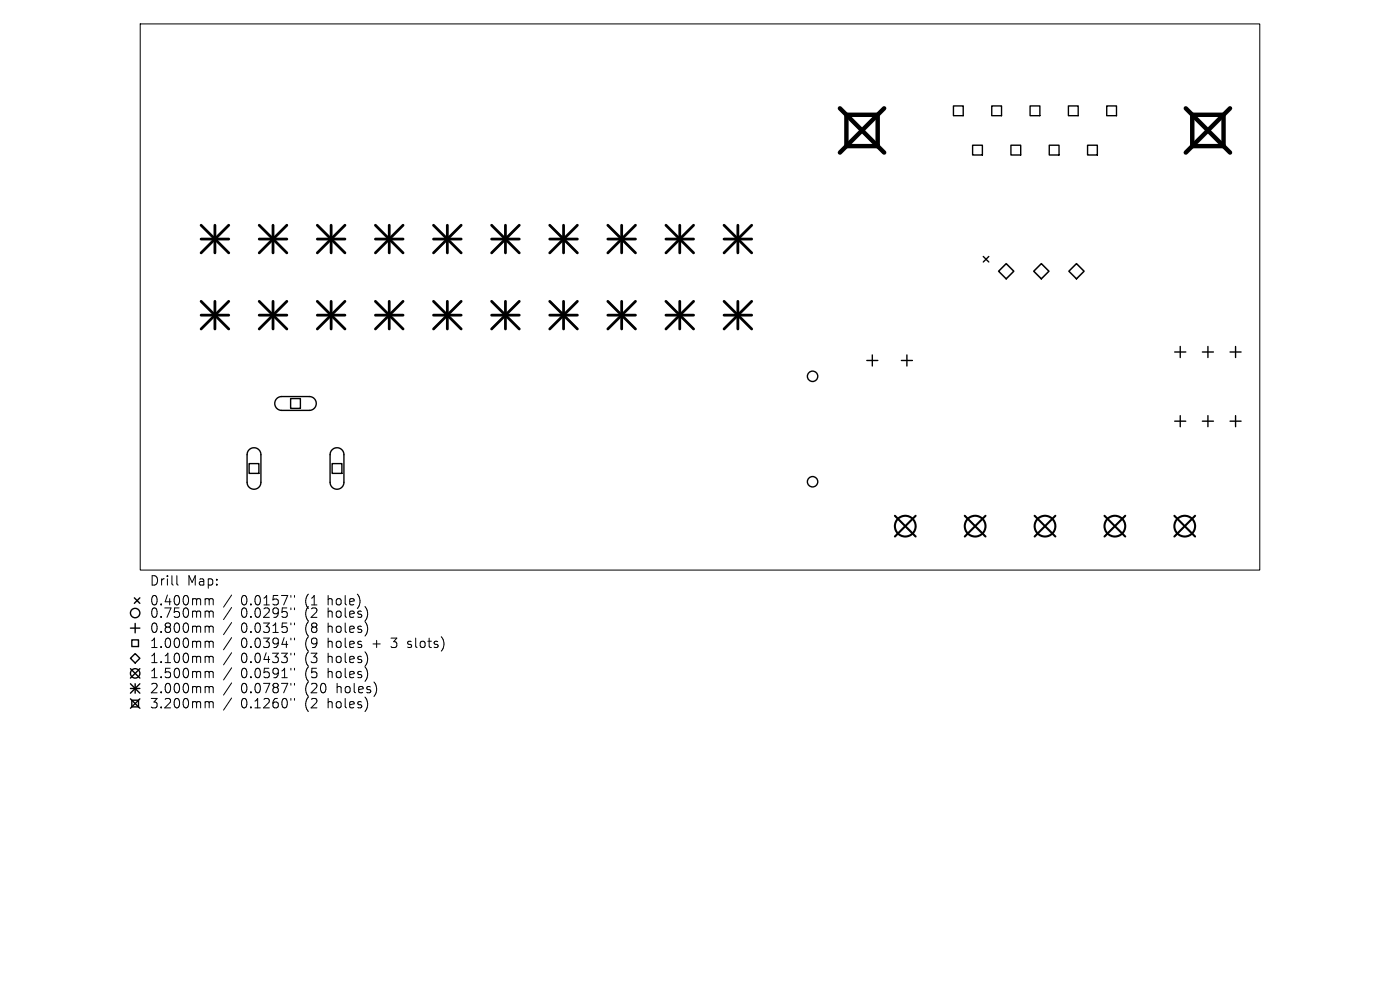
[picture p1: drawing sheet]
<svg xmlns="http://www.w3.org/2000/svg" width="297mm" height="210mm" viewBox="0 0 297 210" stroke-linecap="round" stroke-linejoin="round" font-family="sans-serif">
<defs><g id="words">
<g font-size="2.8">
<text x="31.7" y="124.5">Drill</text>
<text x="39.7" y="124.5">Map:</text>
<text x="31.7" y="128.7">0.400mm</text>
<text x="31.7" y="131.3">0.750mm</text>
<text x="51.1" y="128.7">0.0157&quot;</text>
<text x="51.1" y="131.3">0.0295&quot;</text>
<text x="64.8" y="128.7">(1</text>
<text x="64.8" y="131.3">(2</text>
<text x="69.8" y="128.7">hole)</text>
<text x="69.8" y="131.3">holes)</text>
<text x="31.7" y="134.5">0.800mm</text>
<text x="31.7" y="137.7">1.000mm</text>
<text x="51.1" y="134.5">0.0315&quot;</text>
<text x="51.1" y="137.7">0.0394&quot;</text>
<text x="64.8" y="134.5">(8</text>
<text x="64.8" y="137.7">(9</text>
<text x="69.8" y="134.5">holes)</text>
<text x="69.8" y="137.7">holes</text>
<text x="79.5" y="137.7">+</text>
<text x="83.7" y="137.7">3</text>
<text x="87.4" y="137.7">slots)</text>
<text x="31.7" y="140.9">1.100mm</text>
<text x="51.1" y="140.9">0.0433&quot;</text>
<text x="64.8" y="140.9">(3</text>
<text x="69.8" y="140.9">holes)</text>
<text x="31.7" y="144.1">1.500mm</text>
<text x="31.7" y="147.3">2.000mm</text>
<text x="51.1" y="144.1">0.0591&quot;</text>
<text x="51.1" y="147.3">0.0787&quot;</text>
<text x="64.8" y="144.1">(5</text>
<text x="64.8" y="147.3">(20</text>
<text x="69.8" y="144.1">holes)</text>
<text x="71.7" y="147.3">holes)</text>
<text x="31.7" y="150.5">3.200mm</text>
<text x="51.1" y="150.5">0.1260&quot;</text>
<text x="64.8" y="150.5">(2</text>
<text x="69.8" y="150.5">holes)</text>
</g>
</g></defs>
<g fill="none" stroke="#000" stroke-width=".21">
<path d="M29.7 5.1h237.6v115.8h-237.6zM37.5 122.1v1.7l.3 .3M43.8 127l.5 .1 .1 .2M43.8 129.6h.3l.3 .3M43.8 132.8l.5 .1 .1 .2M43.8 136l.5 .1 .1 .2M43.8 139.2l.5 .1 .1 .2M44.4 127.3l.3-.3 .4 .1 .1 1.2M44.4 127.3v1M44.4 129.9v1.1M44.4 133.1v1.1M44.4 136.3v1.1"/>
<path d="M44.4 139.5v1.1M44.4 129.9l.3-.3 .4 .1 .1 1.3M44.4 133.1l.3-.3 .4 .1 .1 1.3M44.4 136.3l.3-.3 .4 .1 .1 1.3M44.4 139.5l.3-.3 .4 .1 .1 1.3M49.1 126.2l-1.7 2.6M49.1 128.9l-1.7 2.5M49.1 132.1l-1.7 2.5M49.1 135.3l-1.7 2.5M49.1 138.5l-1.7 2.5M61.7 126.3v.4M61.7 129v.3"/>
<path d="M61.7 132.2v.3M61.7 135.4v.3M61.7 138.6v.3M62.5 126.3v.4M62.5 129v.3M62.5 132.2v.3M62.5 135.4v.3M62.5 138.6v.3M86.5 137.3l.2 .1M86.6 136.1v.5M43.8 142.4h.3l.3 .3M43.8 145.6l.5 .1 .1 .2"/>
<path d="M43.8 148.8l.5 .1 .1 .2M44.4 142.7v1.1M44.4 145.9v1.1M44.4 149.1v1.1M44.4 142.7l.3-.3 .4 .1 .1 1.3M44.4 145.9l.3-.3 .4 .1 .1 1.3M44.4 149.1l.3-.3 .4 .1 .1 1.3M49.1 141.7l-1.7 2.5M49.1 144.9l-1.7 2.5M49.1 148.1l-1.7 2.5M61.7 141.8v.3M61.7 145v.3"/>
<path d="M61.7 148.2v.3M62.5 141.8v.3M62.5 145v.3M62.5 148.2v.3"/>
</g>
<g fill="none" stroke="#000" stroke-width=".29">
<path d="M202.3 22.5h2v2h-2zM206.3 30.8h2.1v2.1h-2.1zM210.4 22.5h2.1v2h-2.1zM214.5 30.8h2v2.1h-2zM218.5 22.5h2.1v2h-2.1zM222.6 30.8h2.1v2.1h-2.1zM226.7 22.5h2v2h-2zM230.7 30.8h2.1v2.1h-2.1zM234.8 22.5h2.1v2h-2.1zM208.6 54.4l1.2 1.2M209.8 54.4l-1.2 1.2M183.9 76.5h2.3"/>
<path d="M185.1 75.3v2.3M191.2 76.5h2.4M192.4 75.3v2.3M249.2 74.7h2.4M250.4 73.5v2.3M255.1 74.7h2.3M256.3 73.5v2.3M260.9 74.7h2.4M262.1 73.5v2.3M52.8 98.3h2.1v2.1h-2.1zM52.8 95.4a1.47 1.47 0 0 1 1.6-.3 1.47 1.47 0 0 1 1 1.3v5.9a1.47 1.47 0 0 1-1.5 1.5 1.47 1.47 0 0 1-1.5-1.5v-6zM58.7 84.5l.9-.4h6a1.47 1.47 0 0 1 1.5 1.5 1.47 1.47 0 0 1-1.5 1.5h-5.8a1.47 1.47 0 0 1-1.4-1 1.47 1.47 0 0 1 .3-1.6z"/>
<path d="M61.7 84.5h2v2.1h-2zM70.5 95.4a1.47 1.47 0 0 1 1.6-.3 1.47 1.47 0 0 1 .9 1.3v5.9a1.47 1.47 0 0 1-1.5 1.5 1.47 1.47 0 0 1-1.5-1.5v-6zM70.5 98.3h2v2.1h-2zM249.2 89.3h2.4M250.4 88.2v2.3M255.1 89.3h2.3M256.3 88.2v2.3M260.9 89.3h2.4M262.1 88.2v2.3M27.7 139.6l1-1 1 1-1 1zM27.7 133.2h2M28 135.7h1.4v1.5h-1.4z"/>
<path d="M28.5 126.8l1.2 1.2M28.7 132.2v2M29.7 126.8l-1.2 1.2M27.7 141.8l2 2M27.7 145l2 2M27.7 146h2M27.7 148.2l2 2M28 148.5h1.4v1.5h-1.4zM28.7 145v2M29.7 141.8l-2 2M29.7 145l-2 2M29.7 148.2l-2 2"/>
<circle cx="172.4" cy="79.8" r="1.1"/>
<circle cx="172.4" cy="102.2" r="1.1"/>
<circle cx="28.7" cy="130" r="1"/>
<circle cx="28.7" cy="142.8" r="1"/>
</g>
<path d="M211.8 57.5l1.7-1.6 1.6 1.6-1.6 1.7zM219.3 57.5l1.6-1.6 1.6 1.6-1.6 1.7zM226.8 57.5l1.6-1.6 1.6 1.6-1.6 1.7z" fill="none" stroke="#000" stroke-width=".32"/>
<g fill="none" stroke="#000" stroke-width=".44">
<path d="M189.8 109.4l4.4 4.4M194.2 109.4l-4.4 4.4M204.7 109.4l4.4 4.4M209.1 109.4l-4.4 4.4M219.5 109.4l4.4 4.4M223.9 109.4l-4.4 4.4M234.3 109.4l4.4 4.4M238.7 109.4l-4.4 4.4M249.1 109.4l4.4 4.4M253.5 109.4l-4.4 4.4"/>
<circle cx="192" cy="111.6" r="2.2"/>
<circle cx="206.9" cy="111.6" r="2.2"/>
<circle cx="221.7" cy="111.6" r="2.2"/>
<circle cx="236.5" cy="111.6" r="2.2"/>
<circle cx="251.3" cy="111.6" r="2.2"/>
</g>
<g fill="none" stroke="#000" stroke-width=".59">
<path d="M42.7 47.8l5.8 5.8M42.7 50.7h5.8M45.6 47.8v5.8M48.5 47.8l-5.8 5.8M55 50.7h5.9M55 47.8l5.9 5.8M57.9 47.8v5.8M60.9 47.8l-5.9 5.8M67.3 50.7h5.9M67.3 47.8l5.9 5.8M70.2 47.8v5.8M73.2 47.8l-5.9 5.8"/>
<path d="M79.6 50.7h5.9M79.6 47.8l5.9 5.8M82.6 47.8v5.8M85.5 47.8l-5.9 5.8M92 50.7h5.8M92 47.8l5.8 5.8M94.9 47.8v5.8M97.8 47.8l-5.8 5.8M104.3 50.7h5.9M104.3 47.8l5.9 5.8M107.2 47.8v5.8M110.2 47.8l-5.9 5.8"/>
<path d="M116.6 50.7h5.9M116.6 47.8l5.9 5.8M119.6 47.8v5.8M122.5 47.8l-5.9 5.8M128.9 50.7h5.9M128.9 47.8l5.9 5.8M131.9 47.8v5.8M134.8 47.8l-5.9 5.8M141.3 50.7h5.8M141.3 47.8l5.8 5.8M144.2 47.8v5.8M147.1 47.8l-5.8 5.8"/>
<path d="M153.6 50.7h5.9M153.6 47.8l5.9 5.8M156.5 47.8v5.8M159.5 47.8l-5.9 5.8M42.7 63.9l5.8 5.9M42.7 66.9h5.8M45.6 63.9v5.9M48.5 63.9l-5.8 5.9M55 66.9h5.9M55 63.9l5.9 5.9M57.9 63.9v5.9M60.9 63.9l-5.9 5.9"/>
<path d="M67.3 66.9h5.9M67.3 63.9l5.9 5.9M70.2 63.9v5.9M73.2 63.9l-5.9 5.9M79.6 66.9h5.9M79.6 63.9l5.9 5.9M82.6 63.9v5.9M85.5 63.9l-5.9 5.9M92 66.9h5.8M92 63.9l5.8 5.9M94.9 63.9v5.9M97.8 63.9l-5.8 5.9"/>
<path d="M104.3 66.9h5.9M104.3 63.9l5.9 5.9M107.2 63.9v5.9M110.2 63.9l-5.9 5.9M116.6 66.9h5.9M116.6 63.9l5.9 5.9M119.6 63.9v5.9M122.5 63.9l-5.9 5.9M128.9 66.9h5.9M128.9 63.9l5.9 5.9M131.9 63.9v5.9M134.8 63.9l-5.9 5.9"/>
<path d="M141.3 66.9h5.8M141.3 63.9l5.8 5.9M144.2 63.9v5.9M147.1 63.9l-5.8 5.9M153.6 66.9h5.9M153.6 63.9l5.9 5.9M156.5 63.9v5.9M159.5 63.9l-5.9 5.9"/>
</g>
<path d="M178.2 23l9.4 9.4M179.6 24.4h6.6v6.6h-6.6zM187.6 23l-9.4 9.4M251.6 23l9.3 9.4M252.9 24.4h6.7v6.6h-6.7zM260.9 23l-9.3 9.4" fill="none" stroke="#000" stroke-width=".94"/>
<use href="#words"/>
</svg>
